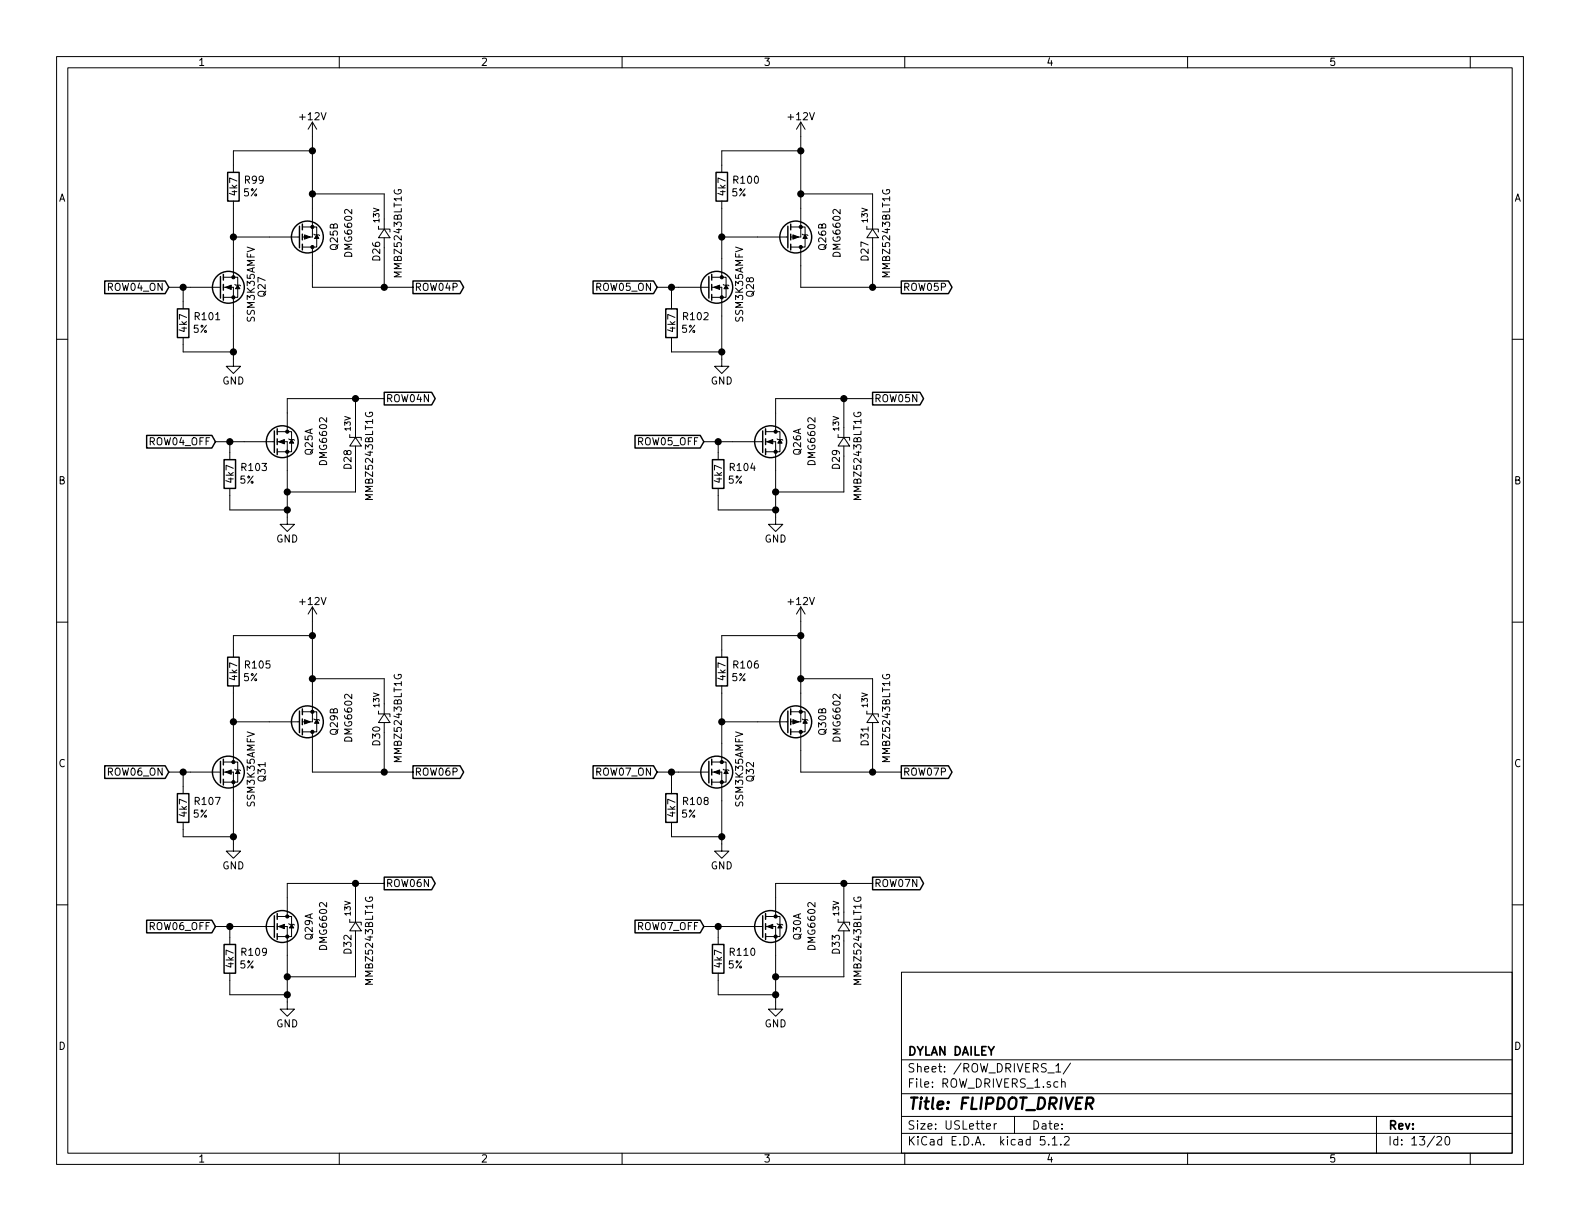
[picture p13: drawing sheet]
<svg xmlns="http://www.w3.org/2000/svg" width="279mm" height="216mm" viewBox="0 0 279 216" stroke-linecap="round" stroke-linejoin="round" font-family="sans-serif">
<defs><g id="words">
<text font-size="2.8" x="160.4" y="196.2">Title: FLIPDOT_DRIVER</text>
<g font-size="2.1">
<text x="160.4" y="189.6">Sheet: /ROW_DRIVERS_1/</text>
<text x="160.4" y="186.6">DYLAN DAILEY</text>
<text x="160.4" y="192.3">File: ROW_DRIVERS_1.sch</text>
<text x="160.4" y="202.5">KiCad E.D.A. kicad 5.1.2</text>
<text x="160.4" y="199.7">Size: USLetter</text>
<text x="182.4" y="199.7">Date:</text>
<text x="245.4" y="199.7">Rev:</text>
<text x="245.4" y="202.5">Id: 13/20</text>
</g>
<g font-size="1.8">
<text x="35" y="11.6">1</text>
<text x="85" y="11.6">2</text>
<text x="135" y="11.6">3</text>
<text x="185" y="11.6">4</text>
<text x="235" y="11.6">5</text>
<text x="53.2" y="21.3">+12V</text>
<text x="139.5" y="21.3">+12V</text>
<text x="10.4" y="35.6">A</text>
<text x="42" y="34.5" transform="rotate(-90 42 34.5)">4k7</text>
<text x="43.1" y="34.7">5%</text>
<text x="43.3" y="32.5">R99</text>
<text x="128.3" y="34.5" transform="rotate(-90 128.3 34.5)">4k7</text>
<text x="129.4" y="34.7">5%</text>
<text x="129.8" y="32.5">R100</text>
<text x="267.8" y="35.6">A</text>
<text x="59.7" y="44.2" transform="rotate(-90 59.7 44.2)">Q25B</text>
<text x="62.3" y="45.2" transform="rotate(-90 62.3 45.2)">DMG6602</text>
<text x="67.2" y="46.1" transform="rotate(-90 67.2 46.1)">D26</text>
<text x="146.1" y="44.2" transform="rotate(-90 146.1 44.2)">Q26B</text>
<text x="148.6" y="45.2" transform="rotate(-90 148.6 45.2)">DMG6602</text>
<text x="153.6" y="46.1" transform="rotate(-90 153.6 46.1)">D27</text>
<text x="19.1" y="51.4">ROW04_ON</text>
<text x="47" y="52.4" transform="rotate(-90 47 52.4)">Q27</text>
<text x="71" y="48.8" transform="rotate(-90 71 48.8)">MMBZ5243BLT1G</text>
<text x="73.3" y="51.4">ROW04P</text>
<text x="105.5" y="51.4">ROW05_ON</text>
<text x="133.3" y="52.4" transform="rotate(-90 133.3 52.4)">Q28</text>
<text x="157.4" y="48.8" transform="rotate(-90 157.4 48.8)">MMBZ5243BLT1G</text>
<text x="159.6" y="51.4">ROW05P</text>
<text x="33.1" y="58.6" transform="rotate(-90 33.1 58.6)">4k7</text>
<text x="34.2" y="58.9">5%</text>
<text x="34.6" y="56.6">R101</text>
<text x="45.1" y="56.8" transform="rotate(-90 45.1 56.8)">SSM3K35AMFV</text>
<text x="119.4" y="58.6" transform="rotate(-90 119.4 58.6)">4k7</text>
<text x="120.5" y="58.9">5%</text>
<text x="120.9" y="56.6">R102</text>
<text x="131.4" y="56.8" transform="rotate(-90 131.4 56.8)">SSM3K35AMFV</text>
<text x="39.3" y="68">GND</text>
<text x="68.2" y="71.1">ROW04N</text>
<text x="125.7" y="68">GND</text>
<text x="154.6" y="71.1">ROW05N</text>
<text x="26.5" y="78.7">ROW04_OFF</text>
<text x="42.8" y="83.3">R103</text>
<text x="55.3" y="80.5" transform="rotate(-90 55.3 80.5)">Q25A</text>
<text x="57.8" y="82.1" transform="rotate(-90 57.8 82.1)">DMG6602</text>
<text x="62.2" y="82.9" transform="rotate(-90 62.2 82.9)">D28</text>
<text x="112.9" y="78.7">ROW05_OFF</text>
<text x="129.2" y="83.3">R104</text>
<text x="141.7" y="80.5" transform="rotate(-90 141.7 80.5)">Q26A</text>
<text x="144.2" y="82.1" transform="rotate(-90 144.2 82.1)">DMG6602</text>
<text x="148.5" y="82.9" transform="rotate(-90 148.5 82.9)">D29</text>
<text x="10.4" y="85.6">B</text>
<text x="41.3" y="85.3" transform="rotate(-90 41.3 85.3)">4k7</text>
<text x="42.4" y="85.5">5%</text>
<text x="66" y="88.2" transform="rotate(-90 66 88.2)">MMBZ5243BLT1G</text>
<text x="127.7" y="85.3" transform="rotate(-90 127.7 85.3)">4k7</text>
<text x="128.8" y="85.5">5%</text>
<text x="152.3" y="88.2" transform="rotate(-90 152.3 88.2)">MMBZ5243BLT1G</text>
<text x="267.8" y="85.6">B</text>
<text x="48.8" y="95.9">GND</text>
<text x="135.2" y="95.9">GND</text>
<text x="53.2" y="107">+12V</text>
<text x="139.5" y="107">+12V</text>
<text x="43.5" y="118.2">R105</text>
<text x="129.8" y="118.2">R106</text>
<text x="42" y="120.2" transform="rotate(-90 42 120.2)">4k7</text>
<text x="43.1" y="120.4">5%</text>
<text x="128.3" y="120.2" transform="rotate(-90 128.3 120.2)">4k7</text>
<text x="129.4" y="120.4">5%</text>
<text x="59.7" y="129.9" transform="rotate(-90 59.7 129.9)">Q29B</text>
<text x="62.3" y="131" transform="rotate(-90 62.3 131)">DMG6602</text>
<text x="67.2" y="131.8" transform="rotate(-90 67.2 131.8)">D30</text>
<text x="146.1" y="129.9" transform="rotate(-90 146.1 129.9)">Q30B</text>
<text x="148.6" y="131" transform="rotate(-90 148.6 131)">DMG6602</text>
<text x="153.6" y="131.8" transform="rotate(-90 153.6 131.8)">D31</text>
<text x="10.4" y="135.6">C</text>
<text x="19.1" y="137.2">ROW06_ON</text>
<text x="71" y="134.5" transform="rotate(-90 71 134.5)">MMBZ5243BLT1G</text>
<text x="73.3" y="137.2">ROW06P</text>
<text x="105.5" y="137.2">ROW07_ON</text>
<text x="157.4" y="134.5" transform="rotate(-90 157.4 134.5)">MMBZ5243BLT1G</text>
<text x="159.6" y="137.2">ROW07P</text>
<text x="267.8" y="135.6">C</text>
<text x="34.6" y="142.3">R107</text>
<text x="45.1" y="142.6" transform="rotate(-90 45.1 142.6)">SSM3K35AMFV</text>
<text x="47" y="138.2" transform="rotate(-90 47 138.2)">Q31</text>
<text x="120.9" y="142.3">R108</text>
<text x="131.4" y="142.6" transform="rotate(-90 131.4 142.6)">SSM3K35AMFV</text>
<text x="133.3" y="138.2" transform="rotate(-90 133.3 138.2)">Q32</text>
<text x="33.1" y="144.3" transform="rotate(-90 33.1 144.3)">4k7</text>
<text x="34.2" y="144.6">5%</text>
<text x="119.4" y="144.3" transform="rotate(-90 119.4 144.3)">4k7</text>
<text x="120.5" y="144.6">5%</text>
<text x="39.3" y="153.7">GND</text>
<text x="125.7" y="153.7">GND</text>
<text x="68.2" y="156.8">ROW06N</text>
<text x="154.6" y="156.8">ROW07N</text>
<text x="26.5" y="164.5">ROW06_OFF</text>
<text x="55.3" y="166.2" transform="rotate(-90 55.3 166.2)">Q29A</text>
<text x="57.8" y="167.8" transform="rotate(-90 57.8 167.8)">DMG6602</text>
<text x="112.9" y="164.5">ROW07_OFF</text>
<text x="141.7" y="166.2" transform="rotate(-90 141.7 166.2)">Q30A</text>
<text x="144.2" y="167.8" transform="rotate(-90 144.2 167.8)">DMG6602</text>
<text x="41.3" y="171" transform="rotate(-90 41.3 171)">4k7</text>
<text x="42.4" y="171.2">5%</text>
<text x="42.8" y="169">R109</text>
<text x="62.2" y="168.6" transform="rotate(-90 62.2 168.6)">D32</text>
<text x="66" y="173.9" transform="rotate(-90 66 173.9)">MMBZ5243BLT1G</text>
<text x="127.7" y="171" transform="rotate(-90 127.7 171)">4k7</text>
<text x="128.8" y="171.2">5%</text>
<text x="129.2" y="169">R110</text>
<text x="148.5" y="168.6" transform="rotate(-90 148.5 168.6)">D33</text>
<text x="152.3" y="173.9" transform="rotate(-90 152.3 173.9)">MMBZ5243BLT1G</text>
<text x="10.4" y="185.6">D</text>
<text x="48.8" y="181.7">GND</text>
<text x="135.2" y="181.7">GND</text>
<text x="267.8" y="185.6">D</text>
<text x="35" y="205.5">1</text>
<text x="85" y="205.5">2</text>
<text x="135" y="205.5">3</text>
<text x="185" y="205.5">4</text>
<text x="235" y="205.5">5</text>
</g>
<g font-size="1.4">
<text x="67.1" y="39.3" transform="rotate(-90 67.1 39.3)">13V</text>
<text x="153.4" y="39.3" transform="rotate(-90 153.4 39.3)">13V</text>
<text x="62" y="76.1" transform="rotate(-90 62 76.1)">13V</text>
<text x="148.4" y="76.1" transform="rotate(-90 148.4 76.1)">13V</text>
<text x="67.1" y="125" transform="rotate(-90 67.1 125)">13V</text>
<text x="153.4" y="125" transform="rotate(-90 153.4 125)">13V</text>
<text x="62" y="161.9" transform="rotate(-90 62 161.9)">13V</text>
<text x="148.4" y="161.9" transform="rotate(-90 148.4 161.9)">13V</text>
</g>
</g></defs>
<g fill="none" stroke="#000" stroke-width=".18">
<path d="M10 10h259.4v195.9h-259.4zM12 12h255.4v191.9h-255.4zM60 10v2M110 10v2M160 10v2M210 10v2M260 10v2M41.3 35.6v13.4M55.2 21.6v20.3h-1.7M55.2 34.3h12.7v6.2M55.2 26.7h-13.9v3.8M55.2 21.6l-.7 1.3"/>
<path d="M55.2 21.6l.8 1.3M69.8 33.6a.59 .59 0 0 0 .5 .7 .59 .59 0 0 0 .6-.7l-.5-.1v.3M127.6 35.6v13.4M141.6 21.6l-.8 1.3M141.6 21.6v20.3h-1.8M141.6 21.6l.8 1.3M141.6 34.3h12.7v6.2M141.6 26.7h-14v3.8M156.1 33.6a.59 .59 0 0 0 .6 .7 .59 .59 0 0 0 .6-.7l-.5-.1v.3M10 60h2M29.8 50.8h9.2M32.4 59.7v2.5h8.9"/>
<path d="M32.4 50.8v3.8M39.5 50.8h1.8v14h1.2l-1.2 1.2-1.3-1.2h1.3M39.5 49h1.8M41.3 49h.7v3.6h-2.5M41.3 41.9h11.7M41.5 50.3l.2 .1h.7l.1 .1M53.5 40.1h2.5v3.6h-.8M53.5 43.7h1.7M55.2 43.7v7.1h17.8M55.5 41.4l.1 .1h.8l.1 .2M66.9 40v.5h2.1v.5M67.9 40.5l1.1 1.5h-2.1z"/>
<path d="M67.9 42v8.8M116.2 50.8h9.1M118.7 59.7v2.5h8.9M118.7 50.8v3.8M125.9 50.8h1.7v14h1.3l-1.3 1.2-1.2-1.2h1.2M125.9 49h1.7M127.6 49h.8v3.6h-2.5M127.6 41.9h11.7M127.9 50.3l.1 .1h.8l.1 .1M139.8 40.1h2.6v3.6h-.8M139.8 43.7h1.8M141.6 43.7v7.1h17.8"/>
<path d="M141.9 41.4l.1 .1h.7l.2 .2M153.3 40v.5h2v.5M154.3 40.5l1 1.5h-2zM154.3 42v8.8M267.4 60h2M38.1 78.1h10.4M40.6 78.1v3.2M49 78.1h1.8v14.6h1.3l-1.3 1.3-1.3-1.3h1.3M49 76.3h1.8M50.8 76.3h.8v3.6h-2.6M51.1 77.6l.1 .1h.7l.2 .2M61.8 76.8v.5h2.1v.6"/>
<path d="M62.9 77.3l1 1.6h-2.1zM62.9 78.9v8.1h-12.1M62.9 70.5v6.8M64.7 72.9a.59 .59 0 0 0 .6 .8 .59 .59 0 0 0 .5-.8h-.4v.2M67.9 70.5h-17.1v5.8M124.5 78.1h10.4M127 78.1v3.2M135.4 78.1h1.8v14.6h1.2l-1.2 1.3-1.3-1.3h1.3M135.4 76.3h1.8M137.2 76.3h.7v3.6h-2.5M137.4 77.6l.1 .1h.8l.1 .2M148.2 76.8v.5h2v.6"/>
<path d="M149.2 77.3l1 1.6h-2zM149.2 78.9v8.1h-12M149.2 70.5v6.8M151.1 72.9a.59 .59 0 0 0 .5 .8 .59 .59 0 0 0 .6-.8h-.5v.2M154.3 70.5h-17.1v5.8M40.6 86.4v3.8h10.2M127 86.4v3.8h10.2M10 110h2M55.2 107.3v20.3h-1.7M55.2 112.4h-13.9v3.8M55.2 107.3l-.7 1.3M55.2 107.3l.8 1.3"/>
<path d="M69.8 119.3a.59 .59 0 0 0 .5 .7 .59 .59 0 0 0 .6-.7h-.5v.2M141.6 107.3v20.3h-1.8M141.6 112.4h-14v3.8M141.6 107.3l-.8 1.3M141.6 107.3l.8 1.3M156.1 119.3a.59 .59 0 0 0 .6 .7 .59 .59 0 0 0 .6-.7h-.5v.2M267.4 110h2M29.8 136.5h9.2M32.4 136.5v3.8M39.5 136.5h1.8v14h1.2l-1.2 1.3-1.3-1.3h1.3M39.5 134.7h1.8M41.3 134.7h.7v3.6h-2.5"/>
<path d="M41.3 127.6h11.7M41.3 121.3v13.4M41.5 136l.2 .1h.7l.1 .2M53.5 125.9h2.5v3.5h-.8M53.5 129.4h1.7M55.2 120h12.7v6.2M55.2 129.4v7.1h17.8M55.5 127.1l.1 .2h.8l.1 .1M66.9 125.7v.5h2.1v.5M67.9 126.2l1.1 1.6h-2.1zM67.9 127.8v8.7M116.2 136.5h9.1"/>
<path d="M118.7 136.5v3.8M125.9 136.5h1.7v14h1.3l-1.3 1.3-1.2-1.3h1.2M125.9 134.7h1.7M127.6 134.7h.8v3.6h-2.5M127.6 121.3v13.4M127.6 127.6h11.7M127.9 136l.1 .1h.8l.1 .2M139.8 125.9h2.6v3.5h-.8M139.8 129.4h1.8M141.6 129.4v7.1h17.8M141.6 120h12.7v6.2M141.9 127.1l.1 .2h.7l.2 .1"/>
<path d="M153.3 125.7v.5h2v.5M154.3 126.2l1 1.6h-2zM154.3 127.8v8.7M10 160h2M32.4 145.4v2.6h8.9M62.9 156.2v6.9M64.7 158.7a.59 .59 0 0 0 .6 .7 .59 .59 0 0 0 .5-.7l-.4-.1v.3M67.9 156.2h-17.1v5.9M118.7 145.4v2.6h8.9M149.2 156.2v6.9M151.1 158.7a.59 .59 0 0 0 .5 .7 .59 .59 0 0 0 .6-.7l-.5-.1v.3M154.3 156.2h-17.1v5.9"/>
<path d="M267.4 160h2M38.1 163.8h10.4M40.6 172.1v3.8h10.2M40.6 163.8v3.2M49 163.8h1.8v14.6h1.3l-1.3 1.3-1.3-1.3h1.3M49 162.1h1.8M50.8 162.1h.8v3.5h-2.6M51.1 163.3l.1 .1h.7l.2 .2M61.8 162.6v.5h2.1v.5M62.9 163.1l1 1.5h-2.1zM62.9 164.6v8.1h-12.1M124.5 163.8h10.4"/>
<path d="M127 163.8v3.2M127 172.1v3.8h10.2M135.4 163.8h1.8v14.6h1.2l-1.2 1.3-1.3-1.3h1.3M135.4 162.1h1.8M137.2 162.1h.7v3.5h-2.5M137.4 163.3l.1 .1h.8l.1 .2M148.2 162.6v.5h2v.5M149.2 163.1l1 1.5h-2zM149.2 164.6v8.1h-12M159.4 171.9h108v32h-108zM159.4 197.4h108M159.4 193.4h108"/>
<path d="M159.4 187.4h108M174.4 199.2l.8-.2-.1-.2-.4-.1-.3 .2 .1 .7h.6M175.8 198.7v1M176.2 198.7l-.3 .1-.1 .2M179.4 197.4v3M186.7 188.5l.4-.4v1.5M186.7 189.6h.9M187.7 191.4l.2-.1h.4l.1 1M187.7 190.8v1.5M189.3 188l-1.3 1.9M243.4 197.4v6.5M60 203.9v2"/>
<path d="M110 203.9v2M159.4 200.4h108M160 203.9v2M184.7 201h-.7l-.1 .7 .2-.2 .6 .1 .1 .2-.1 .5-.2 .2-.6-.2M185.4 202.3v.2M186.1 201.4l.4-.4v1.5M186.1 202.5h.8M187.6 202.3v.2M188.2 201.1l.2-.1h.4l.3 .4-.9 1.1h.9M210 203.9v2M254.1 201.1l.2-.1h.4l.2 .4-.9 1.1h.9M255.7 201.1l.3-.1a.94 .94 0 0 1 0 1.5l-.4-.3-.1-.7z"/>
<path d="M260 203.9v2"/>
</g>
<path d="M192.1 195.1h.8a.56 .56 0 0 0 .4-.4 .56 .56 0 0 0-.3-.6h-.7l-.3 2M192.6 195.1l.5 1" fill="none" stroke="#000" stroke-width=".41"/>
<g fill="none" stroke="#000" stroke-width=".25">
<path d="M40.3 30.5h2v5.1h-2zM53.5 39.6v1M126.6 30.5h2.1v5.1h-2.1zM139.8 39.6v1M18.5 49.7h10.7l.6 1.1-.6 1.1h-10.7zM31.4 54.6h2v5.1h-2zM39 48.9v3.8M39.5 48.5v1M39.5 50.3v1M39.5 52.1v1M53 40v3.8M53.5 41.4v1"/>
<path d="M53.5 43.2v1M73 49.7h8.4l.6 1.1-.6 1.1h-8.4zM104.9 49.7h10.7l.6 1.1-.6 1.1h-10.7zM117.7 54.6h2.1v5.1h-2.1zM125.3 48.9v3.8M125.9 48.5v1M125.9 50.3v1M125.9 52.1v1M139.3 40v3.8M139.8 41.4v1M139.8 43.2v1M159.4 49.7h8.3l.7 1.1-.7 1.1h-8.3z"/>
<path d="M25.9 77h11.6l.6 1.1-.6 1.1h-11.6zM48.5 76.2v3.8M49 75.8v1M49 77.6v1M49 79.4v1M67.9 69.4h8.4l.7 1.1-.7 1.1h-8.4zM112.3 77h11.5l.7 1.1-.7 1.1h-11.5zM134.9 76.2v3.8M135.4 75.8v1M135.4 77.6v1M135.4 79.4v1M154.3 69.4h8.4l.6 1.1-.6 1.1h-8.4z"/>
<path d="M39.6 81.3h2.1v5.1h-2.1zM126 81.3h2v5.1h-2zM40.3 116.2h2v5.1h-2zM126.6 116.2h2.1v5.1h-2.1zM18.5 135.4h10.7l.6 1.1-.6 1.1h-10.7zM39 134.6v3.8M39.5 134.2v1.1M39.5 136v1M39.5 137.8v1M53 125.7v3.8M53.5 125.3v1.1M53.5 127.1v1"/>
<path d="M53.5 128.9v1M73 135.4h8.4l.6 1.1-.6 1.1h-8.4zM104.9 135.4h10.7l.6 1.1-.6 1.1h-10.7zM125.3 134.6v3.8M125.9 134.2v1.1M125.9 136v1M125.9 137.8v1M139.3 125.7v3.8M139.8 125.3v1.1M139.8 127.1v1M139.8 128.9v1M159.4 135.4h8.3l.7 1.1-.7 1.1h-8.3z"/>
<path d="M31.4 140.3h2v5.1h-2zM67.9 155.1h8.4l.7 1.1-.7 1.1h-8.4zM117.7 140.3h2.1v5.1h-2.1zM154.3 155.1h8.4l.6 1.1-.6 1.1h-8.4zM25.9 162.7h11.6l.6 1.1-.6 1.1h-11.6zM39.6 167h2.1v5.1h-2.1zM48.5 161.9v3.8M49 161.5v1.1M49 163.3v1M49 165.1v1M112.3 162.7h11.5l.7 1.1-.7 1.1h-11.5zM126 167h2v5.1h-2z"/>
<path d="M134.9 161.9v3.8M135.4 161.5v1.1M135.4 163.3v1M135.4 165.1v1"/>
<circle cx="40.4" cy="50.8" r="2.82"/>
<circle cx="54.4" cy="41.9" r="2.82"/>
<circle cx="126.7" cy="50.8" r="2.82"/>
<circle cx="140.7" cy="41.9" r="2.82"/>
<circle cx="49.9" cy="78.1" r="2.82"/>
<circle cx="136.3" cy="78.1" r="2.82"/>
<circle cx="40.4" cy="136.5" r="2.82"/>
<circle cx="54.4" cy="127.6" r="2.82"/>
<circle cx="126.7" cy="136.5" r="2.82"/>
<circle cx="140.7" cy="127.6" r="2.82"/>
<circle cx="49.9" cy="163.8" r="2.82"/>
<circle cx="136.3" cy="163.8" r="2.82"/>
</g>
<g fill="#000" stroke="#000" stroke-width=".18">
<path d="M39.9 50.8l1-.4v.8zM42 50.4l.4 .7h-.7zM53.8 41.5l1.1 .4-1.1 .4zM56 41.5l.4 .7h-.8zM126.2 50.8l1.1-.4v.8zM128.4 50.4l.4 .7h-.8zM140.2 41.5l1 .4-1 .4zM142.4 41.5l.3 .7h-.7zM49.3 78.1l1-.4v.8zM51.6 77.7l.3 .7h-.7zM135.6 78.1l1.1-.4v.8zM137.9 77.7l.4 .7h-.8z"/>
<path d="M39.9 136.5l1-.4v.8zM42 136.1l.4 .7h-.7zM53.8 127.3l1.1 .3-1.1 .4zM56 127.3l.4 .6h-.8zM126.2 136.5l1.1-.4v.8zM128.4 136.1l.4 .7h-.8zM140.2 127.3l1 .3-1 .4zM142.4 127.3l.3 .6h-.7zM49.3 163.8l1-.4v.8zM51.6 163.4l.3 .7h-.7zM135.6 163.8l1.1-.4v.8zM137.9 163.4l.4 .7h-.8z"/>
<circle cx="41.3" cy="52.6" r=".28"/>
<circle cx="41.3" cy="49" r=".28"/>
<circle cx="55.2" cy="40.1" r=".28"/>
<circle cx="55.2" cy="43.7" r=".28"/>
<circle cx="127.6" cy="52.6" r=".28"/>
<circle cx="127.6" cy="49" r=".28"/>
<circle cx="141.6" cy="43.7" r=".28"/>
<circle cx="141.6" cy="40.1" r=".28"/>
<circle cx="50.8" cy="79.9" r=".28"/>
<circle cx="50.8" cy="76.3" r=".28"/>
<circle cx="137.2" cy="76.3" r=".28"/>
<circle cx="137.2" cy="79.9" r=".28"/>
<circle cx="41.3" cy="138.3" r=".28"/>
<circle cx="41.3" cy="134.7" r=".28"/>
<circle cx="55.2" cy="125.9" r=".28"/>
<circle cx="55.2" cy="129.4" r=".28"/>
<circle cx="127.6" cy="134.7" r=".28"/>
<circle cx="127.6" cy="138.3" r=".28"/>
<circle cx="141.6" cy="129.4" r=".28"/>
<circle cx="141.6" cy="125.9" r=".28"/>
<circle cx="50.8" cy="165.6" r=".28"/>
<circle cx="50.8" cy="162.1" r=".28"/>
<circle cx="137.2" cy="165.6" r=".28"/>
<circle cx="137.2" cy="162.1" r=".28"/>
</g>
<g fill="#000" stroke="#000" stroke-width=".25">
<circle cx="55.2" cy="34.3" r=".51"/>
<circle cx="55.2" cy="26.7" r=".51"/>
<circle cx="141.6" cy="34.3" r=".51"/>
<circle cx="141.6" cy="26.7" r=".51"/>
<circle cx="32.4" cy="50.8" r=".51"/>
<circle cx="41.3" cy="41.9" r=".51"/>
<circle cx="67.9" cy="50.8" r=".51"/>
<circle cx="118.7" cy="50.8" r=".51"/>
<circle cx="127.6" cy="41.9" r=".51"/>
<circle cx="154.3" cy="50.8" r=".51"/>
<circle cx="40.6" cy="78.1" r=".51"/>
<circle cx="41.3" cy="62.2" r=".51"/>
<circle cx="62.9" cy="70.5" r=".51"/>
<circle cx="127" cy="78.1" r=".51"/>
<circle cx="127.6" cy="62.2" r=".51"/>
<circle cx="149.2" cy="70.5" r=".51"/>
<circle cx="50.8" cy="90.2" r=".51"/>
<circle cx="50.8" cy="87" r=".51"/>
<circle cx="137.2" cy="90.2" r=".51"/>
<circle cx="137.2" cy="87" r=".51"/>
<circle cx="55.2" cy="112.4" r=".51"/>
<circle cx="141.6" cy="112.4" r=".51"/>
<circle cx="32.4" cy="136.5" r=".51"/>
<circle cx="41.3" cy="127.6" r=".51"/>
<circle cx="55.2" cy="120" r=".51"/>
<circle cx="67.9" cy="136.5" r=".51"/>
<circle cx="118.7" cy="136.5" r=".51"/>
<circle cx="127.6" cy="127.6" r=".51"/>
<circle cx="141.6" cy="120" r=".51"/>
<circle cx="154.3" cy="136.5" r=".51"/>
<circle cx="41.3" cy="148" r=".51"/>
<circle cx="62.9" cy="156.2" r=".51"/>
<circle cx="127.6" cy="148" r=".51"/>
<circle cx="149.2" cy="156.2" r=".51"/>
<circle cx="40.6" cy="163.8" r=".51"/>
<circle cx="50.8" cy="175.9" r=".51"/>
<circle cx="50.8" cy="172.7" r=".51"/>
<circle cx="127" cy="163.8" r=".51"/>
<circle cx="137.2" cy="175.9" r=".51"/>
<circle cx="137.2" cy="172.7" r=".51"/>
</g>
<use href="#words"/>
</svg>
